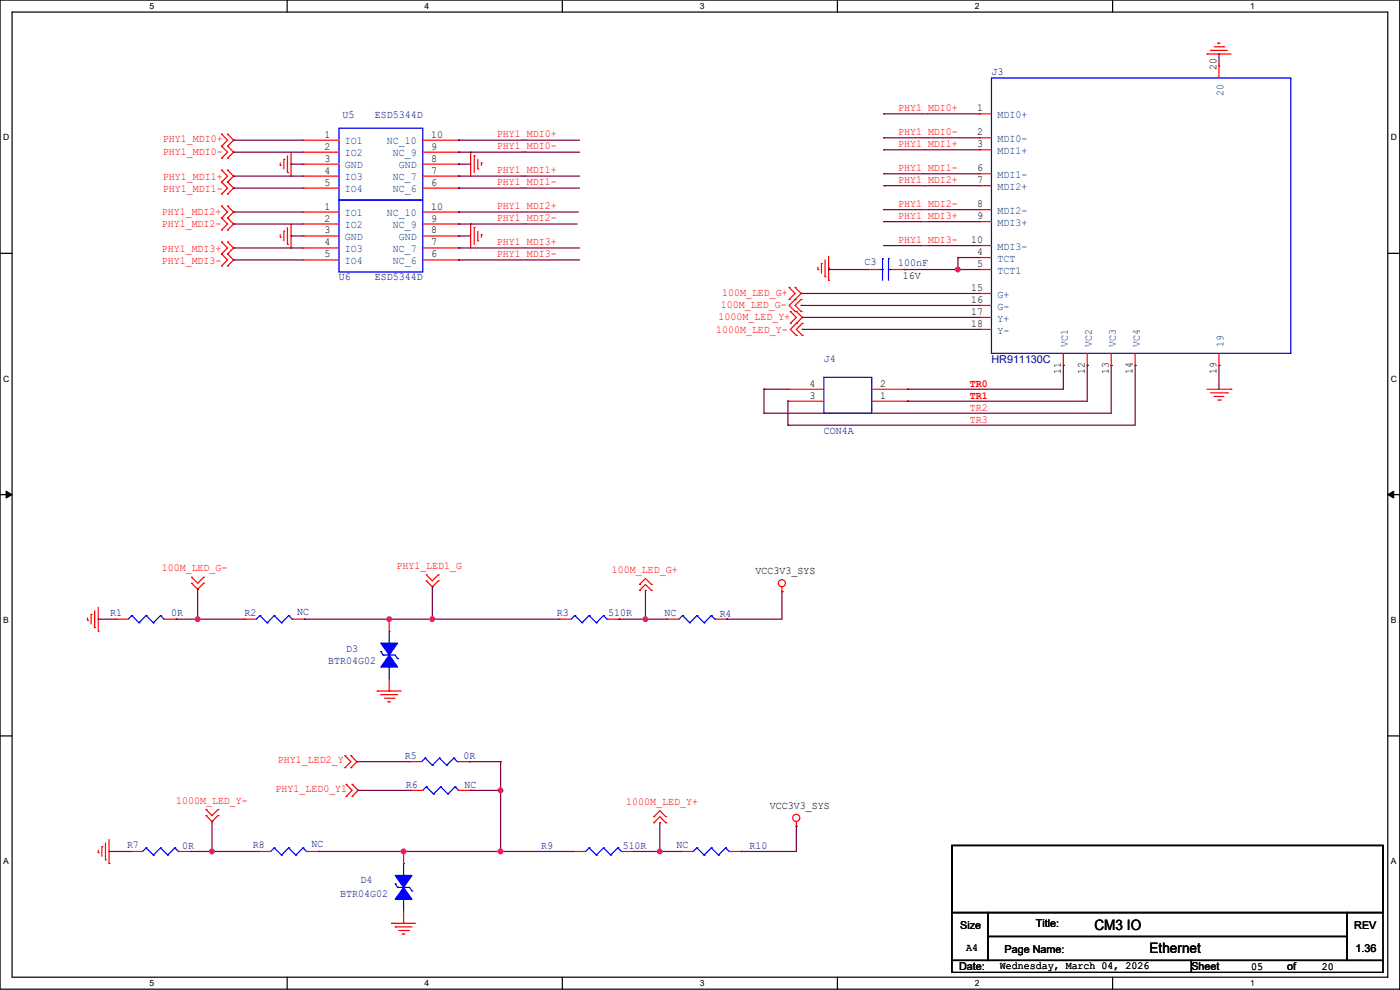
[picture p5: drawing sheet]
<svg xmlns="http://www.w3.org/2000/svg" width="594mm" height="420mm" viewBox="0 0 594 420" stroke-linecap="round" stroke-linejoin="round" font-family="sans-serif">
<defs><g id="words">
<g font-size="6.1">
<text x="464.4" y="394.6">CM3 IO</text>
<text x="487.7" y="404.3">Ethernet</text>
</g>
<g font-size="4.6">
<text x="516.1" y="29.5" transform="rotate(-90 516.1 29.5)">20</text>
<text x="414.6" y="47.2">1</text>
<text x="137.7" y="58.4">1</text>
<text x="182.9" y="58.4">10</text>
<text x="414.6" y="57.4">2</text>
<text x="137.7" y="63.5">2</text>
<text x="182.9" y="63.5">9</text>
<text x="414.6" y="62.5">3</text>
<text x="137.7" y="68.6">3</text>
<text x="182.9" y="68.6">8</text>
<text x="137.7" y="73.7">4</text>
<text x="182.9" y="73.7">7</text>
<text x="414.6" y="77.7">7</text>
<text x="414.6" y="72.6">6</text>
<text x="137.7" y="78.7">5</text>
<text x="182.9" y="78.7">6</text>
<text x="137.7" y="88.9">1</text>
<text x="182.9" y="88.9">10</text>
<text x="414.6" y="87.9">8</text>
<text x="137.7" y="94">2</text>
<text x="182.9" y="94">9</text>
<text x="414.6" y="93">9</text>
<text x="137.7" y="99.1">3</text>
<text x="182.9" y="99.1">8</text>
<text x="137.7" y="104.1">4</text>
<text x="182.9" y="104.1">7</text>
<text x="412" y="103.1">10</text>
<text x="137.7" y="109.2">5</text>
<text x="182.9" y="109.2">6</text>
<text x="414.6" y="108.2">4</text>
<text x="414.6" y="113.3">5</text>
<text x="383.1" y="118.5">16V</text>
<text x="412" y="123.4">15</text>
<text x="412" y="128.5">16</text>
<text x="412" y="133.6">17</text>
<text x="412" y="138.7">18</text>
<text x="450.1" y="158.5" transform="rotate(-90 450.1 158.5)">11</text>
<text x="460.2" y="158.5" transform="rotate(-90 460.2 158.5)">12</text>
<text x="470.4" y="158.5" transform="rotate(-90 470.4 158.5)">13</text>
<text x="480.6" y="158.5" transform="rotate(-90 480.6 158.5)">14</text>
<text x="516.1" y="158.5" transform="rotate(-90 516.1 158.5)">19</text>
<text x="343.4" y="164.1">4</text>
<text x="373.4" y="164.1">2</text>
<text x="343.4" y="169.2">3</text>
<text x="373.4" y="169.2">1</text>
<text x="320.6" y="243.5">VCC3V3_SYS</text>
<text x="326.7" y="343">VCC3V3_SYS</text>
<text x="407.5" y="394.3">Size</text>
<text x="439.5" y="393.3">Title:</text>
<text x="574.6" y="394.3">REV</text>
<text x="410" y="403.5">A4</text>
<text x="426.2" y="404.5">Page Name:</text>
<text x="575.1" y="403.9">1.36</text>
<text x="406.9" y="411.6">Date:</text>
<text x="424.2" y="411.1">Wednesday, March 04, 2026</text>
<text x="505.5" y="411.6">Sheet</text>
<text x="530.9" y="411.6">05</text>
<text x="546.1" y="411.6">of</text>
<text x="560.9" y="411.6">20</text>
</g>
<g font-size="4.6" fill="#000080">
<text x="420.7" y="31.6">J3</text>
<text x="145.3" y="49.9">U5</text>
<text x="159" y="49.9">ESD5344D</text>
<text x="366.8" y="112.4">C3</text>
<text x="381" y="112.9">100nF</text>
<text x="143.8" y="119">U6</text>
<text x="159" y="119">ESD5344D</text>
<text x="349.5" y="153.5">J4</text>
<text x="420.7" y="154">HR911130C</text>
<text x="349.5" y="184">CON4A</text>
<text x="46.8" y="261.2">R1</text>
<text x="72.7" y="261.2">0R</text>
<text x="103.7" y="261.2">R2</text>
<text x="126" y="260.7">NC</text>
<text x="236.3" y="261.2">R3</text>
<text x="258.1" y="261.2">510R</text>
<text x="282" y="261.2">NC</text>
<text x="305.4" y="261.7">R4</text>
<text x="139.2" y="281.6">BTR04G02</text>
<text x="146.9" y="276.5">D3</text>
<text x="171.7" y="322.2">R5</text>
<text x="196.6" y="322.2">0R</text>
<text x="172.3" y="334.4">R6</text>
<text x="197.1" y="334.4">NC</text>
<text x="53.9" y="359.8">R7</text>
<text x="107.2" y="359.8">R8</text>
<text x="132.1" y="359.3">NC</text>
<text x="287.1" y="359.8">NC</text>
<text x="77.3" y="360.3">0R</text>
<text x="229.7" y="360.3">R9</text>
<text x="264.2" y="360.3">510R</text>
<text x="318" y="360.3">R10</text>
<text x="153" y="374.5">D4</text>
<text x="144.3" y="380.6">BTR04G02</text>
</g>
<g font-size="4.6" fill="#004080">
<text x="519.1" y="40.7" transform="rotate(-90 519.1 40.7)">20</text>
<text x="423.2" y="50.1">MDI0+</text>
<text x="146.3" y="61.3">IO1</text>
<text x="164.1" y="61.3">NC_10</text>
<text x="423.2" y="60.3">MDI0-</text>
<text x="423.2" y="65.4">MDI1+</text>
<text x="146.3" y="66.4">IO2</text>
<text x="146.3" y="71.5">GND</text>
<text x="166.7" y="66.4">NC_9</text>
<text x="169.2" y="71.5">GND</text>
<text x="146.3" y="76.5">IO3</text>
<text x="166.7" y="76.5">NC_7</text>
<text x="423.2" y="75.5">MDI1-</text>
<text x="146.3" y="81.6">IO4</text>
<text x="166.7" y="81.6">NC_6</text>
<text x="423.2" y="80.6">MDI2+</text>
<text x="146.3" y="91.8">IO1</text>
<text x="164.1" y="91.8">NC_10</text>
<text x="423.2" y="95.8">MDI3+</text>
<text x="423.2" y="90.8">MDI2-</text>
<text x="146.3" y="96.9">IO2</text>
<text x="146.3" y="101.9">GND</text>
<text x="166.7" y="96.9">NC_9</text>
<text x="169.2" y="101.9">GND</text>
<text x="146.3" y="107">IO3</text>
<text x="166.7" y="107">NC_7</text>
<text x="423.2" y="106">MDI3-</text>
<text x="146.3" y="112.1">IO4</text>
<text x="166.7" y="112.1">NC_6</text>
<text x="423.2" y="111.1">TCT</text>
<text x="423.2" y="116.2">TCT1</text>
<text x="423.2" y="126.3">G+</text>
<text x="423.2" y="131.4">G-</text>
<text x="423.2" y="136.5">Y+</text>
<text x="423.2" y="141.6">Y-</text>
<text x="453.1" y="147.4" transform="rotate(-90 453.1 147.4)">VC1</text>
<text x="463.3" y="147.4" transform="rotate(-90 463.3 147.4)">VC2</text>
<text x="473.4" y="147.4" transform="rotate(-90 473.4 147.4)">VC3</text>
<text x="483.6" y="147.4" transform="rotate(-90 483.6 147.4)">VC4</text>
<text x="519.1" y="147.4" transform="rotate(-90 519.1 147.4)">19</text>
</g>
<g font-size="4.6" fill="#f00">
<text x="381" y="47.1">PHY1_MDI0+</text>
<text x="210.9" y="58.2">PHY1_MDI0+</text>
<text x="381" y="57.2">PHY1_MDI0-</text>
<text x="69.1" y="65.7">PHY1_MDI0-</text>
<text x="69.1" y="60.1">PHY1_MDI0+</text>
<text x="210.9" y="63.3">PHY1_MDI0-</text>
<text x="381" y="62.3">PHY1_MDI1+</text>
<text x="69.1" y="76.3">PHY1_MDI1+</text>
<text x="210.9" y="73.5">PHY1_MDI1+</text>
<text x="381" y="77.6">PHY1_MDI2+</text>
<text x="381" y="72.5">PHY1_MDI1-</text>
<text x="69.1" y="81.4">PHY1_MDI1-</text>
<text x="210.9" y="78.6">PHY1_MDI1-</text>
<text x="210.9" y="88.7">PHY1_MDI2+</text>
<text x="381" y="87.7">PHY1_MDI2-</text>
<text x="68.6" y="91.1">PHY1_MDI2+</text>
<text x="210.9" y="93.8">PHY1_MDI2-</text>
<text x="381" y="92.8">PHY1_MDI3+</text>
<text x="68.6" y="96.1">PHY1_MDI2-</text>
<text x="68.6" y="106.8">PHY1_MDI3+</text>
<text x="210.9" y="104">PHY1_MDI3+</text>
<text x="381" y="103">PHY1_MDI3-</text>
<text x="68.6" y="111.9">PHY1_MDI3-</text>
<text x="210.9" y="109">PHY1_MDI3-</text>
<text x="306.4" y="125.6">100M_LED_G+</text>
<text x="305.9" y="130.7">100M_LED_G-</text>
<text x="304.8" y="135.8">1000M_LED_Y+</text>
<text x="303.8" y="141.3">1000M_LED_Y-</text>
<text x="411.5" y="164.1">TR0</text>
<text x="411.5" y="169.2">TR1</text>
<text x="411.5" y="179.4">TR3</text>
<text x="411.5" y="174.3">TR2</text>
<text x="68.6" y="242.4">100M_LED_G-</text>
<text x="168.2" y="241.4">PHY1_LED1_G</text>
<text x="259.6" y="242.9">100M_LED_G+</text>
<text x="117.9" y="323.7">PHY1_LED2_Y</text>
<text x="116.9" y="335.9">PHY1_LED0_Y1</text>
<text x="74.7" y="341">1000M_LED_Y-</text>
<text x="265.7" y="341.5">1000M_LED_Y+</text>
</g>
<g font-size="3.6">
<text x="63.5" y="3.8">5</text>
<text x="180.2" y="3.8">4</text>
<text x="296.9" y="3.8">3</text>
<text x="413.7" y="3.8">2</text>
<text x="530.4" y="3.8">1</text>
<text x="1.3" y="59.5">D</text>
<text x="590.1" y="59.5">D</text>
<text x="1.3" y="161.9">C</text>
<text x="590.1" y="161.9">C</text>
<text x="1.3" y="264.3">B</text>
<text x="590.1" y="264.3">B</text>
<text x="1.3" y="366.6">A</text>
<text x="590.1" y="366.6">A</text>
<text x="63.5" y="418.3">5</text>
<text x="180.2" y="418.3">4</text>
<text x="296.9" y="418.3">3</text>
<text x="413.7" y="418.3">2</text>
<text x="530.4" y="418.3">1</text>
</g>
</g></defs>
<path d="M0 0h593.9v419.7h-593.9zM5.1 5.1h583.7v409.5h-583.7z" fill="none" stroke="#000" stroke-width=".51"/>
<g fill="#fff">
<path d="M63.5 .6h1.9v4h-1.9z"/>
<path d="M63.5 415.1h1.9v4h-1.9z"/>
</g>
<path d="M121.8 0v5.1M121.8 414.6v5.1" fill="none" stroke="#000" stroke-width=".51"/>
<g fill="#fff">
<path d="M180.2 .6h2v4h-2z"/>
<path d="M180.2 415.1h2v4h-2z"/>
</g>
<path d="M238.6 0v5.1M238.6 414.6v5.1" fill="none" stroke="#000" stroke-width=".51"/>
<g fill="#fff">
<path d="M296.9 .6h2v4h-2z"/>
<path d="M296.9 415.1h2v4h-2z"/>
</g>
<path d="M355.3 0v5.1M355.3 414.6v5.1" fill="none" stroke="#000" stroke-width=".51"/>
<g fill="#fff">
<path d="M413.6 .6h2v4h-2z"/>
<path d="M413.6 415.1h2v4h-2z"/>
</g>
<path d="M472.1 0v5.1M472.1 414.6v5.1" fill="none" stroke="#000" stroke-width=".51"/>
<g fill="#fff">
<path d="M530.4 .6h2v4h-2z"/>
<path d="M530.4 415.1h2v4h-2z"/>
<path d="M1.3 56.3h2.6v4.1h-2.6z"/>
<path d="M590.1 56.3h2.6v4.1h-2.6z"/>
<path d="M1.3 158.7h2.6v4h-2.6z"/>
<path d="M590.1 158.7h2.6v4h-2.6z"/>
</g>
<path d="M0 107.5h5.1M588.8 107.5h5.1" fill="none" stroke="#000" stroke-width=".51"/>
<g fill="#fff">
<path d="M1.3 261h2.4v4.1h-2.4z"/>
<path d="M590.1 261h2.4v4.1h-2.4z"/>
</g>
<path d="M0 209.8h5.1M588.8 209.8h5.1" fill="none" stroke="#000" stroke-width=".51"/>
<path d="M2.6 208.4l2.5 1.4-2.5 1.5zM588.8 209.8l2.6-1.4v2.9z" fill="#000" stroke="#000" stroke-width=".42"/>
<g fill="#fff">
<path d="M1.3 363.4h2.4v4.1h-2.4z"/>
<path d="M590.1 363.4h2.4v4.1h-2.4z"/>
</g>
<path d="M0 312.2h5.1M588.8 312.2h5.1" fill="none" stroke="#000" stroke-width=".51"/>
<path d="M351.6 108.8v10.1" fill="none" stroke="#f00" stroke-width=".51"/>
<circle cx="351.6" cy="118.9" r=".25" fill="#f00"/>
<path d="M350.1 110.3v7.1" fill="none" stroke="#f00" stroke-width=".51"/>
<circle cx="350.1" cy="117.4" r=".25" fill="#f00"/>
<path d="M348.5 111.8v4.1" fill="none" stroke="#f00" stroke-width=".51"/>
<circle cx="348.5" cy="111.8" r=".25" fill="#f00"/>
<path d="M347 113.3v1" fill="none" stroke="#f00" stroke-width=".51"/>
<circle cx="347" cy="114.3" r=".25" fill="#f00"/>
<path d="M512.1 22.9h10.2" fill="none" stroke="#f00" stroke-width=".51"/>
<circle cx="512.1" cy="22.9" r=".25" fill="#f00"/>
<path d="M513.6 21.4h7.1" fill="none" stroke="#f00" stroke-width=".51"/>
<circle cx="513.6" cy="21.4" r=".25" fill="#f00"/>
<path d="M515.2 19.9h4" fill="none" stroke="#f00" stroke-width=".51"/>
<circle cx="519.2" cy="19.9" r=".25" fill="#f00"/>
<path d="M516.7 18.3h1" fill="none" stroke="#f00" stroke-width=".51"/>
<circle cx="516.7" cy="18.3" r=".25" fill="#f00"/>
<path d="M512.1 165.1h10.2" fill="none" stroke="#f00" stroke-width=".51"/>
<circle cx="522.3" cy="165.1" r=".25" fill="#f00"/>
<path d="M513.6 166.7h7.1" fill="none" stroke="#f00" stroke-width=".51"/>
<circle cx="520.7" cy="166.7" r=".25" fill="#f00"/>
<path d="M515.2 168.2h4" fill="none" stroke="#f00" stroke-width=".51"/>
<circle cx="515.2" cy="168.2" r=".25" fill="#f00"/>
<path d="M516.7 169.7h1" fill="none" stroke="#f00" stroke-width=".51"/>
<circle cx="517.7" cy="169.7" r=".25" fill="#f00"/>
<path d="M160.1 293.2h10.1" fill="none" stroke="#f00" stroke-width=".51"/>
<circle cx="160.1" cy="293.2" r=".25" fill="#f00"/>
<path d="M161.6 294.7h7.1" fill="none" stroke="#f00" stroke-width=".51"/>
<circle cx="161.6" cy="294.7" r=".25" fill="#f00"/>
<path d="M163.1 296.2h4.1" fill="none" stroke="#f00" stroke-width=".51"/>
<circle cx="167.2" cy="296.2" r=".25" fill="#f00"/>
<path d="M164.6 297.7h1.1" fill="none" stroke="#f00" stroke-width=".51"/>
<circle cx="164.6" cy="297.7" r=".25" fill="#f00"/>
<path d="M166.2 391.7h10.1" fill="none" stroke="#f00" stroke-width=".51"/>
<circle cx="166.2" cy="391.7" r=".25" fill="#f00"/>
<path d="M167.7 393.2h7.1" fill="none" stroke="#f00" stroke-width=".51"/>
<circle cx="167.7" cy="393.2" r=".25" fill="#f00"/>
<path d="M169.2 394.8h4.1" fill="none" stroke="#f00" stroke-width=".51"/>
<circle cx="173.3" cy="394.8" r=".25" fill="#f00"/>
<path d="M170.7 396.3h1" fill="none" stroke="#f00" stroke-width=".51"/>
<circle cx="170.7" cy="396.3" r=".25" fill="#f00"/>
<path d="M46.3 356.2v10.1" fill="none" stroke="#f00" stroke-width=".51"/>
<circle cx="46.3" cy="366.3" r=".25" fill="#f00"/>
<path d="M44.7 357.7v7.1" fill="none" stroke="#f00" stroke-width=".51"/>
<circle cx="44.7" cy="364.8" r=".25" fill="#f00"/>
<path d="M43.2 359.2v4.1" fill="none" stroke="#f00" stroke-width=".51"/>
<circle cx="43.2" cy="359.2" r=".25" fill="#f00"/>
<path d="M41.7 360.7v1" fill="none" stroke="#f00" stroke-width=".51"/>
<circle cx="41.7" cy="361.7" r=".25" fill="#f00"/>
<path d="M41.7 257.6v10.2" fill="none" stroke="#f00" stroke-width=".51"/>
<circle cx="41.7" cy="267.8" r=".25" fill="#f00"/>
<path d="M40.2 259.1v7.1" fill="none" stroke="#f00" stroke-width=".51"/>
<circle cx="40.2" cy="266.2" r=".25" fill="#f00"/>
<path d="M38.7 260.6v4.1" fill="none" stroke="#f00" stroke-width=".51"/>
<circle cx="38.7" cy="260.6" r=".25" fill="#f00"/>
<path d="M37.1 262.2v1" fill="none" stroke="#f00" stroke-width=".51"/>
<circle cx="37.1" cy="263.2" r=".25" fill="#f00"/>
<path d="M331.8 249v2" fill="none" stroke="#f00" stroke-width=".51"/>
<circle cx="331.8" cy="251" r=".25" fill="#f00"/>
<g fill="none" stroke="#f00" stroke-width=".51">
<path d="M337.9 348.5v2.1"/>
<circle cx="331.7" cy="247.4" r="1.5"/>
</g>
<circle cx="337.9" cy="350.6" r=".25" fill="#f00"/>
<g fill="none" stroke="#f00" stroke-width=".51">
<path d="M199.7 64.6v10.1"/>
<circle cx="337.8" cy="347" r="1.5"/>
</g>
<circle cx="199.7" cy="64.6" r=".25" fill="#f00"/>
<path d="M201.2 66.1v7.1" fill="none" stroke="#f00" stroke-width=".51"/>
<circle cx="201.2" cy="66.1" r=".25" fill="#f00"/>
<path d="M202.7 67.6v4.1" fill="none" stroke="#f00" stroke-width=".51"/>
<circle cx="202.7" cy="71.7" r=".25" fill="#f00"/>
<path d="M204.3 69.1v1" fill="none" stroke="#f00" stroke-width=".51"/>
<circle cx="204.3" cy="69.1" r=".25" fill="#f00"/>
<path d="M199.7 95v10.2" fill="none" stroke="#f00" stroke-width=".51"/>
<circle cx="199.7" cy="95" r=".25" fill="#f00"/>
<path d="M201.2 96.6v7.1" fill="none" stroke="#f00" stroke-width=".51"/>
<circle cx="201.2" cy="96.6" r=".25" fill="#f00"/>
<path d="M202.7 98.1v4.1" fill="none" stroke="#f00" stroke-width=".51"/>
<circle cx="202.7" cy="102.2" r=".25" fill="#f00"/>
<path d="M204.3 99.6v1" fill="none" stroke="#f00" stroke-width=".51"/>
<circle cx="204.3" cy="99.6" r=".25" fill="#f00"/>
<path d="M123.5 64.6v10.1" fill="none" stroke="#f00" stroke-width=".51"/>
<circle cx="123.5" cy="74.7" r=".25" fill="#f00"/>
<path d="M122 66.1v7.1" fill="none" stroke="#f00" stroke-width=".51"/>
<circle cx="122" cy="73.2" r=".25" fill="#f00"/>
<path d="M120.4 67.6v4.1" fill="none" stroke="#f00" stroke-width=".51"/>
<circle cx="120.4" cy="67.6" r=".25" fill="#f00"/>
<path d="M118.9 69.1v1" fill="none" stroke="#f00" stroke-width=".51"/>
<circle cx="118.9" cy="70.1" r=".25" fill="#f00"/>
<path d="M123.5 95v10.2" fill="none" stroke="#f00" stroke-width=".51"/>
<circle cx="123.5" cy="105.2" r=".25" fill="#f00"/>
<path d="M122 96.6v7.1" fill="none" stroke="#f00" stroke-width=".51"/>
<circle cx="122" cy="103.7" r=".25" fill="#f00"/>
<path d="M120.4 98.1v4.1" fill="none" stroke="#f00" stroke-width=".51"/>
<circle cx="120.4" cy="98.1" r=".25" fill="#f00"/>
<path d="M118.9 99.6v1" fill="none" stroke="#f00" stroke-width=".51"/>
<circle cx="118.9" cy="100.6" r=".25" fill="#f00"/>
<path d="M337.4 122l2.5 2.5" fill="none" stroke="#f00" stroke-width=".51"/>
<circle cx="337.4" cy="122" r=".25" fill="#f00"/>
<path d="M339.9 124.5l-2.5 2.5" fill="none" stroke="#f00" stroke-width=".51"/>
<circle cx="337.4" cy="127" r=".25" fill="#f00"/>
<path d="M337.4 124.5l-2.6 2.5" fill="none" stroke="#f00" stroke-width=".51"/>
<circle cx="334.8" cy="127" r=".25" fill="#f00"/>
<path d="M334.8 122l2.6 2.5" fill="none" stroke="#f00" stroke-width=".51"/>
<circle cx="334.8" cy="122" r=".25" fill="#f00"/>
<path d="M96.6 107.7l2.5 2.6" fill="none" stroke="#f00" stroke-width=".51"/>
<circle cx="96.6" cy="107.7" r=".25" fill="#f00"/>
<path d="M99.1 110.3l-2.5 2.5" fill="none" stroke="#f00" stroke-width=".51"/>
<circle cx="96.6" cy="112.8" r=".25" fill="#f00"/>
<path d="M96.6 110.3l-2.6 2.5" fill="none" stroke="#f00" stroke-width=".51"/>
<circle cx="94" cy="112.8" r=".25" fill="#f00"/>
<path d="M94 107.7l2.6 2.6" fill="none" stroke="#f00" stroke-width=".51"/>
<circle cx="94" cy="107.7" r=".25" fill="#f00"/>
<path d="M96.6 102.7l2.5 2.5" fill="none" stroke="#f00" stroke-width=".51"/>
<circle cx="96.6" cy="102.7" r=".25" fill="#f00"/>
<path d="M99.1 105.2l-2.5 2.5" fill="none" stroke="#f00" stroke-width=".51"/>
<circle cx="96.6" cy="107.7" r=".25" fill="#f00"/>
<path d="M96.6 105.2l-2.6 2.5" fill="none" stroke="#f00" stroke-width=".51"/>
<circle cx="94" cy="107.7" r=".25" fill="#f00"/>
<path d="M94 102.7l2.6 2.5" fill="none" stroke="#f00" stroke-width=".51"/>
<circle cx="94" cy="102.7" r=".25" fill="#f00"/>
<path d="M96.6 92.5l2.5 2.5" fill="none" stroke="#f00" stroke-width=".51"/>
<circle cx="96.6" cy="92.5" r=".25" fill="#f00"/>
<path d="M99.1 95l-2.5 2.6" fill="none" stroke="#f00" stroke-width=".51"/>
<circle cx="96.6" cy="97.6" r=".25" fill="#f00"/>
<path d="M96.6 95l-2.6 2.6" fill="none" stroke="#f00" stroke-width=".51"/>
<circle cx="94" cy="97.6" r=".25" fill="#f00"/>
<path d="M94 92.5l2.6 2.5" fill="none" stroke="#f00" stroke-width=".51"/>
<circle cx="94" cy="92.5" r=".25" fill="#f00"/>
<path d="M96.6 87.4l2.5 2.6" fill="none" stroke="#f00" stroke-width=".51"/>
<circle cx="96.6" cy="87.4" r=".25" fill="#f00"/>
<path d="M99.1 90l-2.5 2.5" fill="none" stroke="#f00" stroke-width=".51"/>
<circle cx="96.6" cy="92.5" r=".25" fill="#f00"/>
<path d="M96.6 90l-2.6 2.5" fill="none" stroke="#f00" stroke-width=".51"/>
<circle cx="94" cy="92.5" r=".25" fill="#f00"/>
<path d="M94 87.4l2.6 2.6" fill="none" stroke="#f00" stroke-width=".51"/>
<circle cx="94" cy="87.4" r=".25" fill="#f00"/>
<path d="M96.6 77.3l2.5 2.5" fill="none" stroke="#f00" stroke-width=".51"/>
<circle cx="96.6" cy="77.3" r=".25" fill="#f00"/>
<path d="M99.1 79.8l-2.5 2.5" fill="none" stroke="#f00" stroke-width=".51"/>
<circle cx="96.6" cy="82.3" r=".25" fill="#f00"/>
<path d="M96.6 79.8l-2.6 2.5" fill="none" stroke="#f00" stroke-width=".51"/>
<circle cx="94" cy="82.3" r=".25" fill="#f00"/>
<path d="M94 77.3l2.6 2.5" fill="none" stroke="#f00" stroke-width=".51"/>
<circle cx="94" cy="77.3" r=".25" fill="#f00"/>
<path d="M96.6 72.2l2.5 2.5" fill="none" stroke="#f00" stroke-width=".51"/>
<circle cx="96.6" cy="72.2" r=".25" fill="#f00"/>
<path d="M99.1 74.7l-2.5 2.6" fill="none" stroke="#f00" stroke-width=".51"/>
<circle cx="96.6" cy="77.3" r=".25" fill="#f00"/>
<path d="M96.6 74.7l-2.6 2.6" fill="none" stroke="#f00" stroke-width=".51"/>
<circle cx="94" cy="77.3" r=".25" fill="#f00"/>
<path d="M94 72.2l2.6 2.5" fill="none" stroke="#f00" stroke-width=".51"/>
<circle cx="94" cy="72.2" r=".25" fill="#f00"/>
<path d="M96.6 62l2.5 2.6" fill="none" stroke="#f00" stroke-width=".51"/>
<circle cx="96.6" cy="62" r=".25" fill="#f00"/>
<path d="M99.1 64.6l-2.5 2.5" fill="none" stroke="#f00" stroke-width=".51"/>
<circle cx="96.6" cy="67.1" r=".25" fill="#f00"/>
<path d="M96.6 64.6l-2.6 2.5" fill="none" stroke="#f00" stroke-width=".51"/>
<circle cx="94" cy="67.1" r=".25" fill="#f00"/>
<path d="M94 62l2.6 2.6" fill="none" stroke="#f00" stroke-width=".51"/>
<circle cx="94" cy="62" r=".25" fill="#f00"/>
<path d="M96.6 56.9l2.5 2.6" fill="none" stroke="#f00" stroke-width=".51"/>
<circle cx="96.6" cy="56.9" r=".25" fill="#f00"/>
<path d="M99.1 59.5l-2.5 2.5" fill="none" stroke="#f00" stroke-width=".51"/>
<circle cx="96.6" cy="62" r=".25" fill="#f00"/>
<path d="M96.6 59.5l-2.6 2.5" fill="none" stroke="#f00" stroke-width=".51"/>
<circle cx="94" cy="62" r=".25" fill="#f00"/>
<path d="M94 56.9l2.6 2.6" fill="none" stroke="#f00" stroke-width=".51"/>
<circle cx="94" cy="56.9" r=".25" fill="#f00"/>
<path d="M148.9 320.6l2.5 2.5" fill="none" stroke="#f00" stroke-width=".51"/>
<circle cx="148.9" cy="320.6" r=".25" fill="#f00"/>
<path d="M151.4 323.1l-2.5 2.6" fill="none" stroke="#f00" stroke-width=".51"/>
<circle cx="148.9" cy="325.7" r=".25" fill="#f00"/>
<path d="M148.9 323.1l-2.6 2.6" fill="none" stroke="#f00" stroke-width=".51"/>
<circle cx="146.3" cy="325.7" r=".25" fill="#f00"/>
<path d="M146.3 320.6l2.6 2.5" fill="none" stroke="#f00" stroke-width=".51"/>
<circle cx="146.3" cy="320.6" r=".25" fill="#f00"/>
<path d="M149.4 332.8l2.5 2.5" fill="none" stroke="#f00" stroke-width=".51"/>
<circle cx="149.4" cy="332.8" r=".25" fill="#f00"/>
<path d="M151.9 335.3l-2.5 2.6" fill="none" stroke="#f00" stroke-width=".51"/>
<circle cx="149.4" cy="337.9" r=".25" fill="#f00"/>
<path d="M149.4 335.3l-2.5 2.6" fill="none" stroke="#f00" stroke-width=".51"/>
<circle cx="146.9" cy="337.9" r=".25" fill="#f00"/>
<path d="M146.9 332.8l2.5 2.5" fill="none" stroke="#f00" stroke-width=".51"/>
<circle cx="146.9" cy="332.8" r=".25" fill="#f00"/>
<path d="M92.5 346l-2.5 2.5" fill="none" stroke="#f00" stroke-width=".51"/>
<circle cx="92.5" cy="346" r=".25" fill="#f00"/>
<path d="M87.4 346l2.6 2.5" fill="none" stroke="#f00" stroke-width=".51"/>
<circle cx="87.4" cy="346" r=".25" fill="#f00"/>
<path d="M87.4 343.5l2.6 2.5" fill="none" stroke="#f00" stroke-width=".51"/>
<circle cx="87.4" cy="343.5" r=".25" fill="#f00"/>
<path d="M92.5 343.5l-2.5 2.5" fill="none" stroke="#f00" stroke-width=".51"/>
<circle cx="92.5" cy="343.5" r=".25" fill="#f00"/>
<path d="M86.4 247.4l-2.5 2.6" fill="none" stroke="#f00" stroke-width=".51"/>
<circle cx="86.4" cy="247.4" r=".25" fill="#f00"/>
<path d="M81.3 247.4l2.6 2.6" fill="none" stroke="#f00" stroke-width=".51"/>
<circle cx="81.3" cy="247.4" r=".25" fill="#f00"/>
<path d="M81.3 244.9l2.6 2.5" fill="none" stroke="#f00" stroke-width=".51"/>
<circle cx="81.3" cy="244.9" r=".25" fill="#f00"/>
<path d="M86.4 244.9l-2.5 2.5" fill="none" stroke="#f00" stroke-width=".51"/>
<circle cx="86.4" cy="244.9" r=".25" fill="#f00"/>
<path d="M186 246.4l-2.6 2.6" fill="none" stroke="#f00" stroke-width=".51"/>
<circle cx="186" cy="246.4" r=".25" fill="#f00"/>
<path d="M180.9 246.4l2.5 2.6" fill="none" stroke="#f00" stroke-width=".51"/>
<circle cx="180.9" cy="246.4" r=".25" fill="#f00"/>
<path d="M180.9 243.9l2.5 2.5" fill="none" stroke="#f00" stroke-width=".51"/>
<circle cx="180.9" cy="243.9" r=".25" fill="#f00"/>
<path d="M186 243.9l-2.6 2.5" fill="none" stroke="#f00" stroke-width=".51"/>
<circle cx="186" cy="243.9" r=".25" fill="#f00"/>
<path d="M337.9 132.1l2.5 2.6" fill="none" stroke="#f00" stroke-width=".51"/>
<circle cx="337.9" cy="132.1" r=".25" fill="#f00"/>
<path d="M340.4 134.7l-2.5 2.5" fill="none" stroke="#f00" stroke-width=".51"/>
<circle cx="337.9" cy="137.2" r=".25" fill="#f00"/>
<path d="M337.9 134.7l-2.6 2.5" fill="none" stroke="#f00" stroke-width=".51"/>
<circle cx="335.3" cy="137.2" r=".25" fill="#f00"/>
<path d="M335.3 132.1l2.6 2.6" fill="none" stroke="#f00" stroke-width=".51"/>
<circle cx="335.3" cy="132.1" r=".25" fill="#f00"/>
<path d="M273.9 245.4l2.5 2.5" fill="none" stroke="#f00" stroke-width=".51"/>
<circle cx="276.4" cy="247.9" r=".25" fill="#f00"/>
<path d="M273.9 245.4l-2.6 2.5" fill="none" stroke="#f00" stroke-width=".51"/>
<circle cx="271.3" cy="247.9" r=".25" fill="#f00"/>
<path d="M273.9 247.9l2.5 2.6" fill="none" stroke="#f00" stroke-width=".51"/>
<circle cx="276.4" cy="250.5" r=".25" fill="#f00"/>
<path d="M273.9 247.9l-2.6 2.6" fill="none" stroke="#f00" stroke-width=".51"/>
<circle cx="271.3" cy="250.5" r=".25" fill="#f00"/>
<path d="M337.4 127l-2.6 2.6" fill="none" stroke="#f00" stroke-width=".51"/>
<circle cx="337.4" cy="127" r=".25" fill="#f00"/>
<path d="M334.8 129.6l2.6 2.5" fill="none" stroke="#f00" stroke-width=".51"/>
<circle cx="337.4" cy="132.1" r=".25" fill="#f00"/>
<path d="M339.9 127l-2.5 2.6" fill="none" stroke="#f00" stroke-width=".51"/>
<circle cx="339.9" cy="127" r=".25" fill="#f00"/>
<path d="M337.4 129.6l2.5 2.5" fill="none" stroke="#f00" stroke-width=".51"/>
<circle cx="339.9" cy="132.1" r=".25" fill="#f00"/>
<path d="M337.9 137.2l-2.6 2.5" fill="none" stroke="#f00" stroke-width=".51"/>
<circle cx="337.9" cy="137.2" r=".25" fill="#f00"/>
<path d="M335.3 139.7l2.6 2.6" fill="none" stroke="#f00" stroke-width=".51"/>
<circle cx="337.9" cy="142.3" r=".25" fill="#f00"/>
<path d="M340.4 137.2l-2.5 2.5" fill="none" stroke="#f00" stroke-width=".51"/>
<circle cx="340.4" cy="137.2" r=".25" fill="#f00"/>
<path d="M337.9 139.7l2.5 2.6" fill="none" stroke="#f00" stroke-width=".51"/>
<circle cx="340.4" cy="142.3" r=".25" fill="#f00"/>
<path d="M280 344l2.5 2.5" fill="none" stroke="#f00" stroke-width=".51"/>
<circle cx="282.5" cy="346.5" r=".25" fill="#f00"/>
<path d="M280 344l-2.6 2.5" fill="none" stroke="#f00" stroke-width=".51"/>
<circle cx="277.4" cy="346.5" r=".25" fill="#f00"/>
<path d="M280 346.5l2.5 2.5" fill="none" stroke="#f00" stroke-width=".51"/>
<circle cx="282.5" cy="349" r=".25" fill="#f00"/>
<path d="M280 346.5l-2.6 2.5" fill="none" stroke="#f00" stroke-width=".51"/>
<circle cx="277.4" cy="349" r=".25" fill="#f00"/>
<path d="M403.9 358.7h182.9v28.4h-182.9zM403.9 387.1h15.2v20.4h-15.2zM419.1 387.1h152.4v10.2h-152.4zM419.1 397.3h152.4v10.2h-152.4zM571.5 387.1h15.3v20.4h-15.3zM403.9 407.5h101.6v5h-101.6zM505.5 407.5h81.3v5h-81.3z" fill="none" stroke="#000" stroke-width=".51"/>
<path d="M143.8 84.9h35.6v30.5h-35.6z" fill="none" stroke="#00f" stroke-width=".51"/>
<path d="M128.6 90h15.2" fill="none" stroke="#f00" stroke-width=".51"/>
<circle cx="128.6" cy="90" r=".25" fill="#f00"/>
<path d="M128.6 95h15.2" fill="none" stroke="#f00" stroke-width=".51"/>
<circle cx="128.6" cy="95" r=".25" fill="#f00"/>
<path d="M128.6 105.2h15.2" fill="none" stroke="#f00" stroke-width=".51"/>
<circle cx="128.6" cy="105.2" r=".25" fill="#f00"/>
<path d="M128.6 110.3h15.2" fill="none" stroke="#f00" stroke-width=".51"/>
<circle cx="128.6" cy="110.3" r=".25" fill="#f00"/>
<path d="M179.4 90h15.2" fill="none" stroke="#f00" stroke-width=".51"/>
<circle cx="194.6" cy="90" r=".25" fill="#f00"/>
<path d="M179.4 95h15.2" fill="none" stroke="#f00" stroke-width=".51"/>
<circle cx="194.6" cy="95" r=".25" fill="#f00"/>
<path d="M179.4 105.2h15.2" fill="none" stroke="#f00" stroke-width=".51"/>
<circle cx="194.6" cy="105.2" r=".25" fill="#f00"/>
<path d="M179.4 110.3h15.2" fill="none" stroke="#f00" stroke-width=".51"/>
<circle cx="194.6" cy="110.3" r=".25" fill="#f00"/>
<path d="M128.6 100.1h15.2" fill="none" stroke="#f00" stroke-width=".51"/>
<circle cx="128.6" cy="100.1" r=".25" fill="#f00"/>
<path d="M179.4 100.1h15.2" fill="none" stroke="#f00" stroke-width=".51"/>
<circle cx="194.6" cy="100.1" r=".25" fill="#f00"/>
<path d="M243.9 261.2l-1.5 1.5" fill="none" stroke="#00f" stroke-width=".51"/>
<circle cx="243.9" cy="261.2" r=".25" fill="#00f"/>
<path d="M243.9 261.2l3 3" fill="none" stroke="#00f" stroke-width=".51"/>
<circle cx="246.9" cy="264.2" r=".25" fill="#00f"/>
<path d="M250 261.2l-3.1 3" fill="none" stroke="#00f" stroke-width=".51"/>
<circle cx="250" cy="261.2" r=".25" fill="#00f"/>
<path d="M250 261.2l3 3" fill="none" stroke="#00f" stroke-width=".51"/>
<circle cx="253" cy="264.2" r=".25" fill="#00f"/>
<path d="M256.1 261.2l-3.1 3" fill="none" stroke="#00f" stroke-width=".51"/>
<circle cx="256.1" cy="261.2" r=".25" fill="#00f"/>
<path d="M256.1 261.2l1.5 1.5" fill="none" stroke="#00f" stroke-width=".51"/>
<circle cx="257.6" cy="262.7" r=".25" fill="#00f"/>
<path d="M237.3 262.7h5.1" fill="none" stroke="#f00" stroke-width=".51"/>
<circle cx="237.3" cy="262.7" r=".25" fill="#f00"/>
<path d="M257.6 262.7h5.1" fill="none" stroke="#f00" stroke-width=".51"/>
<circle cx="262.7" cy="262.7" r=".25" fill="#f00"/>
<path d="M289.6 261.2l-1.5 1.5" fill="none" stroke="#00f" stroke-width=".51"/>
<circle cx="289.6" cy="261.2" r=".25" fill="#00f"/>
<path d="M289.6 261.2l3.1 3" fill="none" stroke="#00f" stroke-width=".51"/>
<circle cx="292.7" cy="264.2" r=".25" fill="#00f"/>
<path d="M295.7 261.2l-3 3" fill="none" stroke="#00f" stroke-width=".51"/>
<circle cx="295.7" cy="261.2" r=".25" fill="#00f"/>
<path d="M295.7 261.2l3 3" fill="none" stroke="#00f" stroke-width=".51"/>
<circle cx="298.7" cy="264.2" r=".25" fill="#00f"/>
<path d="M301.8 261.2l-3.1 3" fill="none" stroke="#00f" stroke-width=".51"/>
<circle cx="301.8" cy="261.2" r=".25" fill="#00f"/>
<path d="M301.8 261.2l1.5 1.5" fill="none" stroke="#00f" stroke-width=".51"/>
<circle cx="303.3" cy="262.7" r=".25" fill="#00f"/>
<path d="M283 262.7h5.1" fill="none" stroke="#f00" stroke-width=".51"/>
<circle cx="283" cy="262.7" r=".25" fill="#f00"/>
<path d="M303.3 262.7h5.1" fill="none" stroke="#f00" stroke-width=".51"/>
<circle cx="308.4" cy="262.7" r=".25" fill="#f00"/>
<path d="M168.7 376.5h5.1" fill="none" stroke="#00f" stroke-width=".51"/>
<circle cx="168.7" cy="376.5" r=".25" fill="#00f"/>
<path d="M171.2 381.6v5" fill="none" stroke="#00f" stroke-width=".51"/>
<circle cx="171.2" cy="381.6" r=".25" fill="#00f"/>
<path d="M171.2 366.3v5.1" fill="none" stroke="#00f" stroke-width=".51"/>
<circle cx="171.2" cy="366.3" r=".25" fill="#00f"/>
<path d="M171.2 376.5l3.6 5.1h-7.1z" fill-rule="evenodd" fill="#00f" stroke="#00f" stroke-width=".51"/>
<path d="M173.8 376.5l1 1.5" fill="none" stroke="#00f" stroke-width=".51"/>
<circle cx="174.8" cy="378" r=".25" fill="#00f"/>
<path d="M167.7 374.9l1 1.6" fill="none" stroke="#00f" stroke-width=".51"/>
<circle cx="167.7" cy="374.9" r=".25" fill="#00f"/>
<path d="M167.7 371.4h7.1l-3.6 5.1z" fill-rule="evenodd" fill="#00f" stroke="#00f" stroke-width=".51"/>
<path d="M171.2 386.6v5.1" fill="none" stroke="#f00" stroke-width=".51"/>
<circle cx="171.2" cy="391.7" r=".25" fill="#f00"/>
<path d="M171.2 361.2v5.1" fill="none" stroke="#f00" stroke-width=".51"/>
<circle cx="171.2" cy="361.2" r=".25" fill="#f00"/>
<path d="M143.8 54.4h35.6v30.5h-35.6z" fill="none" stroke="#00f" stroke-width=".51"/>
<path d="M128.6 59.5h15.2" fill="none" stroke="#f00" stroke-width=".51"/>
<circle cx="128.6" cy="59.5" r=".25" fill="#f00"/>
<path d="M128.6 64.6h15.2" fill="none" stroke="#f00" stroke-width=".51"/>
<circle cx="128.6" cy="64.6" r=".25" fill="#f00"/>
<path d="M128.6 74.7h15.2" fill="none" stroke="#f00" stroke-width=".51"/>
<circle cx="128.6" cy="74.7" r=".25" fill="#f00"/>
<path d="M128.6 79.8h15.2" fill="none" stroke="#f00" stroke-width=".51"/>
<circle cx="128.6" cy="79.8" r=".25" fill="#f00"/>
<path d="M179.4 59.5h15.2" fill="none" stroke="#f00" stroke-width=".51"/>
<circle cx="194.6" cy="59.5" r=".25" fill="#f00"/>
<path d="M179.4 64.6h15.2" fill="none" stroke="#f00" stroke-width=".51"/>
<circle cx="194.6" cy="64.6" r=".25" fill="#f00"/>
<path d="M179.4 74.7h15.2" fill="none" stroke="#f00" stroke-width=".51"/>
<circle cx="194.6" cy="74.7" r=".25" fill="#f00"/>
<path d="M179.4 79.8h15.2" fill="none" stroke="#f00" stroke-width=".51"/>
<circle cx="194.6" cy="79.8" r=".25" fill="#f00"/>
<path d="M128.6 69.6h15.2" fill="none" stroke="#f00" stroke-width=".51"/>
<circle cx="128.6" cy="69.6" r=".25" fill="#f00"/>
<path d="M179.4 69.6h15.2" fill="none" stroke="#f00" stroke-width=".51"/>
<circle cx="194.6" cy="69.6" r=".25" fill="#f00"/>
<path d="M420.7 33.1h127v116.8h-127z" fill="none" stroke="#00f" stroke-width=".51"/>
<path d="M415.6 109.3h5.1" fill="none" stroke="#f00" stroke-width=".51"/>
<circle cx="415.6" cy="109.3" r=".25" fill="#f00"/>
<path d="M415.6 104.2h5.1" fill="none" stroke="#f00" stroke-width=".51"/>
<circle cx="415.6" cy="104.2" r=".25" fill="#f00"/>
<path d="M415.6 78.8h5.1" fill="none" stroke="#f00" stroke-width=".51"/>
<circle cx="415.6" cy="78.8" r=".25" fill="#f00"/>
<path d="M415.6 58.5h5.1" fill="none" stroke="#f00" stroke-width=".51"/>
<circle cx="415.6" cy="58.5" r=".25" fill="#f00"/>
<path d="M415.6 94h5.1" fill="none" stroke="#f00" stroke-width=".51"/>
<circle cx="415.6" cy="94" r=".25" fill="#f00"/>
<path d="M415.6 63.5h5.1" fill="none" stroke="#f00" stroke-width=".51"/>
<circle cx="415.6" cy="63.5" r=".25" fill="#f00"/>
<path d="M415.6 73.7h5.1" fill="none" stroke="#f00" stroke-width=".51"/>
<circle cx="415.6" cy="73.7" r=".25" fill="#f00"/>
<path d="M415.6 88.9h5.1" fill="none" stroke="#f00" stroke-width=".51"/>
<circle cx="415.6" cy="88.9" r=".25" fill="#f00"/>
<path d="M517.2 149.9v5.1" fill="none" stroke="#f00" stroke-width=".51"/>
<circle cx="517.2" cy="155" r=".25" fill="#f00"/>
<path d="M517.2 28v5.1" fill="none" stroke="#f00" stroke-width=".51"/>
<circle cx="517.2" cy="28" r=".25" fill="#f00"/>
<path d="M415.6 48.3h5.1" fill="none" stroke="#f00" stroke-width=".51"/>
<circle cx="415.6" cy="48.3" r=".25" fill="#f00"/>
<path d="M415.6 124.5h5.1" fill="none" stroke="#f00" stroke-width=".51"/>
<circle cx="415.6" cy="124.5" r=".25" fill="#f00"/>
<path d="M415.6 129.6h5.1" fill="none" stroke="#f00" stroke-width=".51"/>
<circle cx="415.6" cy="129.6" r=".25" fill="#f00"/>
<path d="M415.6 139.7h5.1" fill="none" stroke="#f00" stroke-width=".51"/>
<circle cx="415.6" cy="139.7" r=".25" fill="#f00"/>
<path d="M415.6 134.7h5.1" fill="none" stroke="#f00" stroke-width=".51"/>
<circle cx="415.6" cy="134.7" r=".25" fill="#f00"/>
<path d="M451.1 149.9v5.1" fill="none" stroke="#f00" stroke-width=".51"/>
<circle cx="451.1" cy="155" r=".25" fill="#f00"/>
<path d="M461.3 149.9v5.1" fill="none" stroke="#f00" stroke-width=".51"/>
<circle cx="461.3" cy="155" r=".25" fill="#f00"/>
<path d="M471.5 149.9v5.1" fill="none" stroke="#f00" stroke-width=".51"/>
<circle cx="471.5" cy="155" r=".25" fill="#f00"/>
<path d="M481.6 149.9v5.1" fill="none" stroke="#f00" stroke-width=".51"/>
<circle cx="481.6" cy="155" r=".25" fill="#f00"/>
<path d="M415.6 114.3h5.1" fill="none" stroke="#f00" stroke-width=".51"/>
<circle cx="415.6" cy="114.3" r=".25" fill="#f00"/>
<path d="M180.4 321.6l-1.5 1.5" fill="none" stroke="#00f" stroke-width=".51"/>
<circle cx="180.4" cy="321.6" r=".25" fill="#00f"/>
<path d="M180.4 321.6l3 3.1" fill="none" stroke="#00f" stroke-width=".51"/>
<circle cx="183.4" cy="324.7" r=".25" fill="#00f"/>
<path d="M186.5 321.6l-3.1 3.1" fill="none" stroke="#00f" stroke-width=".51"/>
<circle cx="186.5" cy="321.6" r=".25" fill="#00f"/>
<path d="M186.5 321.6l3 3.1" fill="none" stroke="#00f" stroke-width=".51"/>
<circle cx="189.5" cy="324.7" r=".25" fill="#00f"/>
<path d="M192.6 321.6l-3.1 3.1" fill="none" stroke="#00f" stroke-width=".51"/>
<circle cx="192.6" cy="321.6" r=".25" fill="#00f"/>
<path d="M192.6 321.6l1.5 1.5" fill="none" stroke="#00f" stroke-width=".51"/>
<circle cx="194.1" cy="323.1" r=".25" fill="#00f"/>
<path d="M173.8 323.1h5.1" fill="none" stroke="#f00" stroke-width=".51"/>
<circle cx="173.8" cy="323.1" r=".25" fill="#f00"/>
<path d="M194.1 323.1h5.1" fill="none" stroke="#f00" stroke-width=".51"/>
<circle cx="199.2" cy="323.1" r=".25" fill="#f00"/>
<path d="M349.5 160.1h20.4v15.2h-20.4z" fill="none" stroke="#00f" stroke-width=".51"/>
<path d="M369.9 170.2h15.2" fill="none" stroke="#f00" stroke-width=".51"/>
<circle cx="385.1" cy="170.2" r=".25" fill="#f00"/>
<path d="M334.3 170.2h15.2" fill="none" stroke="#f00" stroke-width=".51"/>
<circle cx="334.3" cy="170.2" r=".25" fill="#f00"/>
<path d="M369.9 165.1h15.2" fill="none" stroke="#f00" stroke-width=".51"/>
<circle cx="385.1" cy="165.1" r=".25" fill="#f00"/>
<path d="M334.3 165.1h15.2" fill="none" stroke="#f00" stroke-width=".51"/>
<circle cx="334.3" cy="165.1" r=".25" fill="#f00"/>
<path d="M373.4 114.3h1" fill="none" stroke="#00f" stroke-width=".51"/>
<circle cx="374.4" cy="114.3" r=".25" fill="#00f"/>
<path d="M377 109.8v9.1" fill="none" stroke="#00f" stroke-width=".51"/>
<circle cx="377" cy="109.8" r=".25" fill="#00f"/>
<path d="M374.4 109.8v9.1" fill="none" stroke="#00f" stroke-width=".51"/>
<circle cx="374.4" cy="109.8" r=".25" fill="#00f"/>
<path d="M377 114.3h1.5" fill="none" stroke="#00f" stroke-width=".51"/>
<circle cx="377" cy="114.3" r=".25" fill="#00f"/>
<path d="M368.3 114.3h5.1" fill="none" stroke="#f00" stroke-width=".51"/>
<circle cx="368.3" cy="114.3" r=".25" fill="#f00"/>
<path d="M378.5 114.3h5.1" fill="none" stroke="#f00" stroke-width=".51"/>
<circle cx="383.6" cy="114.3" r=".25" fill="#f00"/>
<path d="M250 359.7l-1.5 1.5" fill="none" stroke="#00f" stroke-width=".51"/>
<circle cx="250" cy="359.7" r=".25" fill="#00f"/>
<path d="M250 359.7l3 3.1" fill="none" stroke="#00f" stroke-width=".51"/>
<circle cx="253" cy="362.8" r=".25" fill="#00f"/>
<path d="M256.1 359.7l-3.1 3.1" fill="none" stroke="#00f" stroke-width=".51"/>
<circle cx="256.1" cy="359.7" r=".25" fill="#00f"/>
<path d="M256.1 359.7l3 3.1" fill="none" stroke="#00f" stroke-width=".51"/>
<circle cx="259.1" cy="362.8" r=".25" fill="#00f"/>
<path d="M262.2 359.7l-3.1 3.1" fill="none" stroke="#00f" stroke-width=".51"/>
<circle cx="262.2" cy="359.7" r=".25" fill="#00f"/>
<path d="M262.2 359.7l1.5 1.5" fill="none" stroke="#00f" stroke-width=".51"/>
<circle cx="263.7" cy="361.2" r=".25" fill="#00f"/>
<path d="M243.4 361.2h5.1" fill="none" stroke="#f00" stroke-width=".51"/>
<circle cx="243.4" cy="361.2" r=".25" fill="#f00"/>
<path d="M263.7 361.2h5.1" fill="none" stroke="#f00" stroke-width=".51"/>
<circle cx="268.8" cy="361.2" r=".25" fill="#f00"/>
<path d="M62 359.7l-1.5 1.5" fill="none" stroke="#00f" stroke-width=".51"/>
<circle cx="62" cy="359.7" r=".25" fill="#00f"/>
<path d="M62 359.7l3.1 3.1" fill="none" stroke="#00f" stroke-width=".51"/>
<circle cx="65.1" cy="362.8" r=".25" fill="#00f"/>
<path d="M68.1 359.7l-3 3.1" fill="none" stroke="#00f" stroke-width=".51"/>
<circle cx="68.1" cy="359.7" r=".25" fill="#00f"/>
<path d="M68.1 359.7l3.1 3.1" fill="none" stroke="#00f" stroke-width=".51"/>
<circle cx="71.2" cy="362.8" r=".25" fill="#00f"/>
<path d="M74.2 359.7l-3 3.1" fill="none" stroke="#00f" stroke-width=".51"/>
<circle cx="74.2" cy="359.7" r=".25" fill="#00f"/>
<path d="M74.2 359.7l1.5 1.5" fill="none" stroke="#00f" stroke-width=".51"/>
<circle cx="75.7" cy="361.2" r=".25" fill="#00f"/>
<path d="M55.4 361.2h5.1" fill="none" stroke="#f00" stroke-width=".51"/>
<circle cx="55.4" cy="361.2" r=".25" fill="#f00"/>
<path d="M75.7 361.2h5.1" fill="none" stroke="#f00" stroke-width=".51"/>
<circle cx="80.8" cy="361.2" r=".25" fill="#f00"/>
<path d="M180.9 333.8l-1.5 1.5" fill="none" stroke="#00f" stroke-width=".51"/>
<circle cx="180.9" cy="333.8" r=".25" fill="#00f"/>
<path d="M180.9 333.8l3 3" fill="none" stroke="#00f" stroke-width=".51"/>
<circle cx="183.9" cy="336.8" r=".25" fill="#00f"/>
<path d="M187 333.8l-3.1 3" fill="none" stroke="#00f" stroke-width=".51"/>
<circle cx="187" cy="333.8" r=".25" fill="#00f"/>
<path d="M187 333.8l3 3" fill="none" stroke="#00f" stroke-width=".51"/>
<circle cx="190" cy="336.8" r=".25" fill="#00f"/>
<path d="M193.1 333.8l-3.1 3" fill="none" stroke="#00f" stroke-width=".51"/>
<circle cx="193.1" cy="333.8" r=".25" fill="#00f"/>
<path d="M193.1 333.8l1.5 1.5" fill="none" stroke="#00f" stroke-width=".51"/>
<circle cx="194.6" cy="335.3" r=".25" fill="#00f"/>
<path d="M174.3 335.3h5.1" fill="none" stroke="#f00" stroke-width=".51"/>
<circle cx="174.3" cy="335.3" r=".25" fill="#f00"/>
<path d="M194.6 335.3h5.1" fill="none" stroke="#f00" stroke-width=".51"/>
<circle cx="199.7" cy="335.3" r=".25" fill="#f00"/>
<path d="M110.3 261.2l-1.5 1.5" fill="none" stroke="#00f" stroke-width=".51"/>
<circle cx="110.3" cy="261.2" r=".25" fill="#00f"/>
<path d="M110.3 261.2l3 3" fill="none" stroke="#00f" stroke-width=".51"/>
<circle cx="113.3" cy="264.2" r=".25" fill="#00f"/>
<path d="M116.4 261.2l-3.1 3" fill="none" stroke="#00f" stroke-width=".51"/>
<circle cx="116.4" cy="261.2" r=".25" fill="#00f"/>
<path d="M116.4 261.2l3 3" fill="none" stroke="#00f" stroke-width=".51"/>
<circle cx="119.4" cy="264.2" r=".25" fill="#00f"/>
<path d="M122.5 261.2l-3.1 3" fill="none" stroke="#00f" stroke-width=".51"/>
<circle cx="122.5" cy="261.2" r=".25" fill="#00f"/>
<path d="M122.5 261.2l1.5 1.5" fill="none" stroke="#00f" stroke-width=".51"/>
<circle cx="124" cy="262.7" r=".25" fill="#00f"/>
<path d="M103.7 262.7h5.1" fill="none" stroke="#f00" stroke-width=".51"/>
<circle cx="103.7" cy="262.7" r=".25" fill="#f00"/>
<path d="M124 262.7h5.1" fill="none" stroke="#f00" stroke-width=".51"/>
<circle cx="129.1" cy="262.7" r=".25" fill="#f00"/>
<path d="M55.9 261.2l-1.5 1.5" fill="none" stroke="#00f" stroke-width=".51"/>
<circle cx="55.9" cy="261.2" r=".25" fill="#00f"/>
<path d="M55.9 261.2l3.1 3" fill="none" stroke="#00f" stroke-width=".51"/>
<circle cx="59" cy="264.2" r=".25" fill="#00f"/>
<path d="M62 261.2l-3 3" fill="none" stroke="#00f" stroke-width=".51"/>
<circle cx="62" cy="261.2" r=".25" fill="#00f"/>
<path d="M62 261.2l3.1 3" fill="none" stroke="#00f" stroke-width=".51"/>
<circle cx="65.1" cy="264.2" r=".25" fill="#00f"/>
<path d="M68.1 261.2l-3 3" fill="none" stroke="#00f" stroke-width=".51"/>
<circle cx="68.1" cy="261.2" r=".25" fill="#00f"/>
<path d="M68.1 261.2l1.5 1.5" fill="none" stroke="#00f" stroke-width=".51"/>
<circle cx="69.6" cy="262.7" r=".25" fill="#00f"/>
<path d="M49.3 262.7h5.1" fill="none" stroke="#f00" stroke-width=".51"/>
<circle cx="49.3" cy="262.7" r=".25" fill="#f00"/>
<path d="M69.6 262.7h5.1" fill="none" stroke="#f00" stroke-width=".51"/>
<circle cx="74.7" cy="262.7" r=".25" fill="#f00"/>
<path d="M295.7 359.7l-1.5 1.5" fill="none" stroke="#00f" stroke-width=".51"/>
<circle cx="295.7" cy="359.7" r=".25" fill="#00f"/>
<path d="M295.7 359.7l3 3.1" fill="none" stroke="#00f" stroke-width=".51"/>
<circle cx="298.7" cy="362.8" r=".25" fill="#00f"/>
<path d="M301.8 359.7l-3.1 3.1" fill="none" stroke="#00f" stroke-width=".51"/>
<circle cx="301.8" cy="359.7" r=".25" fill="#00f"/>
<path d="M301.8 359.7l3 3.1" fill="none" stroke="#00f" stroke-width=".51"/>
<circle cx="304.8" cy="362.8" r=".25" fill="#00f"/>
<path d="M307.9 359.7l-3.1 3.1" fill="none" stroke="#00f" stroke-width=".51"/>
<circle cx="307.9" cy="359.7" r=".25" fill="#00f"/>
<path d="M307.9 359.7l1.5 1.5" fill="none" stroke="#00f" stroke-width=".51"/>
<circle cx="309.4" cy="361.2" r=".25" fill="#00f"/>
<path d="M289.1 361.2h5.1" fill="none" stroke="#f00" stroke-width=".51"/>
<circle cx="289.1" cy="361.2" r=".25" fill="#f00"/>
<path d="M309.4 361.2h5.1" fill="none" stroke="#f00" stroke-width=".51"/>
<circle cx="314.5" cy="361.2" r=".25" fill="#f00"/>
<path d="M116.4 359.7l-1.5 1.5" fill="none" stroke="#00f" stroke-width=".51"/>
<circle cx="116.4" cy="359.7" r=".25" fill="#00f"/>
<path d="M116.4 359.7l3 3.1" fill="none" stroke="#00f" stroke-width=".51"/>
<circle cx="119.4" cy="362.8" r=".25" fill="#00f"/>
<path d="M122.5 359.7l-3.1 3.1" fill="none" stroke="#00f" stroke-width=".51"/>
<circle cx="122.5" cy="359.7" r=".25" fill="#00f"/>
<path d="M122.5 359.7l3 3.1" fill="none" stroke="#00f" stroke-width=".51"/>
<circle cx="125.5" cy="362.8" r=".25" fill="#00f"/>
<path d="M128.6 359.7l-3.1 3.1" fill="none" stroke="#00f" stroke-width=".51"/>
<circle cx="128.6" cy="359.7" r=".25" fill="#00f"/>
<path d="M128.6 359.7l1.5 1.5" fill="none" stroke="#00f" stroke-width=".51"/>
<circle cx="130.1" cy="361.2" r=".25" fill="#00f"/>
<path d="M109.8 361.2h5.1" fill="none" stroke="#f00" stroke-width=".51"/>
<circle cx="109.8" cy="361.2" r=".25" fill="#f00"/>
<path d="M130.1 361.2h5.1" fill="none" stroke="#f00" stroke-width=".51"/>
<circle cx="135.2" cy="361.2" r=".25" fill="#f00"/>
<path d="M162.6 277.9h5.1" fill="none" stroke="#00f" stroke-width=".51"/>
<circle cx="162.6" cy="277.9" r=".25" fill="#00f"/>
<path d="M165.1 283v5.1" fill="none" stroke="#00f" stroke-width=".51"/>
<circle cx="165.1" cy="283" r=".25" fill="#00f"/>
<path d="M165.1 267.8v5" fill="none" stroke="#00f" stroke-width=".51"/>
<circle cx="165.1" cy="267.8" r=".25" fill="#00f"/>
<path d="M165.1 277.9l3.6 5.1h-7.1z" fill-rule="evenodd" fill="#00f" stroke="#00f" stroke-width=".51"/>
<path d="M167.7 277.9l1 1.5" fill="none" stroke="#00f" stroke-width=".51"/>
<circle cx="168.7" cy="279.4" r=".25" fill="#00f"/>
<path d="M161.6 276.4l1 1.5" fill="none" stroke="#00f" stroke-width=".51"/>
<circle cx="161.6" cy="276.4" r=".25" fill="#00f"/>
<path d="M161.6 272.8h7.1l-3.6 5.1z" fill-rule="evenodd" fill="#00f" stroke="#00f" stroke-width=".51"/>
<path d="M165.1 288.1v5.1" fill="none" stroke="#f00" stroke-width=".51"/>
<circle cx="165.1" cy="293.2" r=".25" fill="#f00"/>
<path d="M165.1 262.7v5.1" fill="none" stroke="#f00" stroke-width=".51"/>
<circle cx="165.1" cy="262.7" r=".25" fill="#f00"/>
<path d="M339.9 129.6h75.7" fill="none" stroke="#800040" stroke-width=".51"/>
<circle cx="339.9" cy="129.6" r=".25" fill="#800040"/>
<path d="M340.4 134.7h75.2" fill="none" stroke="#800040" stroke-width=".51"/>
<circle cx="340.4" cy="134.7" r=".25" fill="#800040"/>
<path d="M374.9 88.9h40.7" fill="none" stroke="#800040" stroke-width=".51"/>
<circle cx="374.9" cy="88.9" r=".25" fill="#800040"/>
<path d="M374.9 78.8h40.7" fill="none" stroke="#800040" stroke-width=".51"/>
<circle cx="374.9" cy="78.8" r=".25" fill="#800040"/>
<path d="M374.9 104.2h40.7" fill="none" stroke="#800040" stroke-width=".51"/>
<circle cx="374.9" cy="104.2" r=".25" fill="#800040"/>
<path d="M374.9 94h40.7" fill="none" stroke="#800040" stroke-width=".51"/>
<circle cx="374.9" cy="94" r=".25" fill="#800040"/>
<path d="M383.6 114.3h22.8" fill="none" stroke="#800040" stroke-width=".51"/>
<circle cx="383.6" cy="114.3" r=".25" fill="#800040"/>
<path d="M351.6 114.3h16.7" fill="none" stroke="#800040" stroke-width=".51"/>
<circle cx="351.6" cy="114.3" r=".25" fill="#800040"/>
<path d="M374.9 58.5h40.7" fill="none" stroke="#800040" stroke-width=".51"/>
<circle cx="374.9" cy="58.5" r=".25" fill="#800040"/>
<path d="M374.9 48.3h40.7" fill="none" stroke="#800040" stroke-width=".51"/>
<circle cx="374.9" cy="48.3" r=".25" fill="#800040"/>
<path d="M374.9 63.5h40.7" fill="none" stroke="#800040" stroke-width=".51"/>
<circle cx="374.9" cy="63.5" r=".25" fill="#800040"/>
<path d="M374.9 73.7h40.7" fill="none" stroke="#800040" stroke-width=".51"/>
<circle cx="374.9" cy="73.7" r=".25" fill="#800040"/>
<path d="M517.2 155v10.1" fill="none" stroke="#800040" stroke-width=".51"/>
<circle cx="517.2" cy="155" r=".25" fill="#800040"/>
<path d="M517.2 22.9v5.1" fill="none" stroke="#800040" stroke-width=".51"/>
<circle cx="517.2" cy="22.9" r=".25" fill="#800040"/>
<path d="M339.9 124.5h75.7" fill="none" stroke="#800040" stroke-width=".51"/>
<circle cx="339.9" cy="124.5" r=".25" fill="#800040"/>
<path d="M340.4 139.7h75.2" fill="none" stroke="#800040" stroke-width=".51"/>
<circle cx="340.4" cy="139.7" r=".25" fill="#800040"/>
<path d="M165.1 262.7h18.3" fill="none" stroke="#800040" stroke-width=".51"/>
<circle cx="165.1" cy="262.7" r=".25" fill="#800040"/>
<path d="M183.4 262.7h53.9" fill="none" stroke="#800040" stroke-width=".51"/>
<circle cx="183.4" cy="262.7" r=".25" fill="#800040"/>
<circle cx="183.4" cy="262.7" r=".99" fill="#f0f" stroke="#f0f" stroke-width=".51"/>
<path d="M151.4 323.1h22.4" fill="none" stroke="#800040" stroke-width=".51"/>
<circle cx="151.4" cy="323.1" r=".25" fill="#800040"/>
<path d="M151.9 335.3h22.4" fill="none" stroke="#800040" stroke-width=".51"/>
<circle cx="151.9" cy="335.3" r=".25" fill="#800040"/>
<path d="M171.2 361.2h41.2" fill="none" stroke="#800040" stroke-width=".51"/>
<circle cx="171.2" cy="361.2" r=".25" fill="#800040"/>
<path d="M80.8 361.2h9.2" fill="none" stroke="#800040" stroke-width=".51"/>
<circle cx="80.8" cy="361.2" r=".25" fill="#800040"/>
<path d="M135.2 361.2h36" fill="none" stroke="#800040" stroke-width=".51"/>
<circle cx="135.2" cy="361.2" r=".25" fill="#800040"/>
<circle cx="171.2" cy="361.2" r=".99" fill="#f0f" stroke="#f0f" stroke-width=".51"/>
<path d="M268.8 361.2h11.2" fill="none" stroke="#800040" stroke-width=".51"/>
<circle cx="268.8" cy="361.2" r=".25" fill="#800040"/>
<circle cx="279.9" cy="361.2" r=".99" fill="#f0f" stroke="#f0f" stroke-width=".51"/>
<path d="M337.9 350.6v10.6" fill="none" stroke="#800040" stroke-width=".51"/>
<circle cx="337.9" cy="350.6" r=".25" fill="#800040"/>
<path d="M314.5 361.2h23.4" fill="none" stroke="#800040" stroke-width=".51"/>
<circle cx="314.5" cy="361.2" r=".25" fill="#800040"/>
<path d="M46.3 361.2h9.1" fill="none" stroke="#800040" stroke-width=".51"/>
<circle cx="46.3" cy="361.2" r=".25" fill="#800040"/>
<path d="M90 348.5v12.7" fill="none" stroke="#800040" stroke-width=".51"/>
<circle cx="90" cy="348.5" r=".25" fill="#800040"/>
<circle cx="89.9" cy="361.2" r=".99" fill="#f0f" stroke="#f0f" stroke-width=".51"/>
<path d="M90 361.2h19.8" fill="none" stroke="#800040" stroke-width=".51"/>
<circle cx="90" cy="361.2" r=".25" fill="#800040"/>
<path d="M280 349v12.2" fill="none" stroke="#800040" stroke-width=".51"/>
<circle cx="280" cy="349" r=".25" fill="#800040"/>
<path d="M280 361.2h9.1" fill="none" stroke="#800040" stroke-width=".51"/>
<circle cx="280" cy="361.2" r=".25" fill="#800040"/>
<path d="M199.2 323.1h13.2" fill="none" stroke="#800040" stroke-width=".51"/>
<circle cx="199.2" cy="323.1" r=".25" fill="#800040"/>
<path d="M212.4 323.1v12.2" fill="none" stroke="#800040" stroke-width=".51"/>
<circle cx="212.4" cy="323.1" r=".25" fill="#800040"/>
<circle cx="212.4" cy="335.3" r=".99" fill="#f0f" stroke="#f0f" stroke-width=".51"/>
<path d="M212.4 361.2h31" fill="none" stroke="#800040" stroke-width=".51"/>
<circle cx="212.4" cy="361.2" r=".25" fill="#800040"/>
<circle cx="212.4" cy="361.2" r=".99" fill="#f0f" stroke="#f0f" stroke-width=".51"/>
<path d="M199.7 335.3h12.7" fill="none" stroke="#800040" stroke-width=".51"/>
<circle cx="199.7" cy="335.3" r=".25" fill="#800040"/>
<path d="M212.4 335.3v25.9" fill="none" stroke="#800040" stroke-width=".51"/>
<circle cx="212.4" cy="335.3" r=".25" fill="#800040"/>
<path d="M74.7 262.7h9.2" fill="none" stroke="#800040" stroke-width=".51"/>
<circle cx="74.7" cy="262.7" r=".25" fill="#800040"/>
<circle cx="83.8" cy="262.7" r=".99" fill="#f0f" stroke="#f0f" stroke-width=".51"/>
<path d="M129.1 262.7h36" fill="none" stroke="#800040" stroke-width=".51"/>
<circle cx="129.1" cy="262.7" r=".25" fill="#800040"/>
<circle cx="165.1" cy="262.7" r=".99" fill="#f0f" stroke="#f0f" stroke-width=".51"/>
<path d="M262.7 262.7h11.2" fill="none" stroke="#800040" stroke-width=".51"/>
<circle cx="262.7" cy="262.7" r=".25" fill="#800040"/>
<path d="M331.8 251v11.7" fill="none" stroke="#800040" stroke-width=".51"/>
<circle cx="331.8" cy="251" r=".25" fill="#800040"/>
<path d="M308.4 262.7h23.4" fill="none" stroke="#800040" stroke-width=".51"/>
<circle cx="308.4" cy="262.7" r=".25" fill="#800040"/>
<path d="M41.7 262.7h7.6" fill="none" stroke="#800040" stroke-width=".51"/>
<circle cx="41.7" cy="262.7" r=".25" fill="#800040"/>
<path d="M83.9 250v12.7" fill="none" stroke="#800040" stroke-width=".51"/>
<circle cx="83.9" cy="250" r=".25" fill="#800040"/>
<path d="M83.9 262.7h19.8" fill="none" stroke="#800040" stroke-width=".51"/>
<circle cx="83.9" cy="262.7" r=".25" fill="#800040"/>
<path d="M183.4 249v13.7" fill="none" stroke="#800040" stroke-width=".51"/>
<circle cx="183.4" cy="249" r=".25" fill="#800040"/>
<path d="M273.9 250.5v12.2" fill="none" stroke="#800040" stroke-width=".51"/>
<circle cx="273.9" cy="250.5" r=".25" fill="#800040"/>
<path d="M273.9 262.7h9.1" fill="none" stroke="#800040" stroke-width=".51"/>
<circle cx="273.9" cy="262.7" r=".25" fill="#800040"/>
<circle cx="273.8" cy="262.7" r=".99" fill="#f0f" stroke="#f0f" stroke-width=".51"/>
<path d="M385.1 170.2h76.2" fill="none" stroke="#800040" stroke-width=".51"/>
<circle cx="385.1" cy="170.2" r=".25" fill="#800040"/>
<path d="M461.3 155v15.2" fill="none" stroke="#800040" stroke-width=".51"/>
<circle cx="461.3" cy="155" r=".25" fill="#800040"/>
<path d="M385.1 165.1h66" fill="none" stroke="#800040" stroke-width=".51"/>
<circle cx="385.1" cy="165.1" r=".25" fill="#800040"/>
<path d="M451.1 155v10.1" fill="none" stroke="#800040" stroke-width=".51"/>
<circle cx="451.1" cy="155" r=".25" fill="#800040"/>
<path d="M334.3 170.2v10.2" fill="none" stroke="#800040" stroke-width=".51"/>
<circle cx="334.3" cy="170.2" r=".25" fill="#800040"/>
<path d="M334.3 180.4h147.3" fill="none" stroke="#800040" stroke-width=".51"/>
<circle cx="334.3" cy="180.4" r=".25" fill="#800040"/>
<path d="M481.6 155v25.4" fill="none" stroke="#800040" stroke-width=".51"/>
<circle cx="481.6" cy="155" r=".25" fill="#800040"/>
<path d="M471.5 155v20.3" fill="none" stroke="#800040" stroke-width=".51"/>
<circle cx="471.5" cy="155" r=".25" fill="#800040"/>
<path d="M324.1 175.3h147.4" fill="none" stroke="#800040" stroke-width=".51"/>
<circle cx="324.1" cy="175.3" r=".25" fill="#800040"/>
<path d="M324.1 165.1v10.2" fill="none" stroke="#800040" stroke-width=".51"/>
<circle cx="324.1" cy="165.1" r=".25" fill="#800040"/>
<path d="M324.1 165.1h10.2" fill="none" stroke="#800040" stroke-width=".51"/>
<circle cx="324.1" cy="165.1" r=".25" fill="#800040"/>
<path d="M194.6 59.5h51.3" fill="none" stroke="#800040" stroke-width=".51"/>
<circle cx="194.6" cy="59.5" r=".25" fill="#800040"/>
<path d="M194.6 74.7h51.3" fill="none" stroke="#800040" stroke-width=".51"/>
<circle cx="194.6" cy="74.7" r=".25" fill="#800040"/>
<path d="M194.6 105.2h51.3" fill="none" stroke="#800040" stroke-width=".51"/>
<circle cx="194.6" cy="105.2" r=".25" fill="#800040"/>
<path d="M194.6 90h50.8" fill="none" stroke="#800040" stroke-width=".51"/>
<circle cx="194.6" cy="90" r=".25" fill="#800040"/>
<path d="M194.6 64.6h51.3" fill="none" stroke="#800040" stroke-width=".51"/>
<circle cx="194.6" cy="64.6" r=".25" fill="#800040"/>
<path d="M194.6 79.8h51.3" fill="none" stroke="#800040" stroke-width=".51"/>
<circle cx="194.6" cy="79.8" r=".25" fill="#800040"/>
<path d="M194.6 95h50.3" fill="none" stroke="#800040" stroke-width=".51"/>
<circle cx="194.6" cy="95" r=".25" fill="#800040"/>
<path d="M194.6 110.3h51.3" fill="none" stroke="#800040" stroke-width=".51"/>
<circle cx="194.6" cy="110.3" r=".25" fill="#800040"/>
<path d="M194.6 100.1h5.1" fill="none" stroke="#800040" stroke-width=".51"/>
<circle cx="194.6" cy="100.1" r=".25" fill="#800040"/>
<path d="M123.5 69.6h5.1" fill="none" stroke="#800040" stroke-width=".51"/>
<circle cx="123.5" cy="69.6" r=".25" fill="#800040"/>
<path d="M123.5 100.1h5.1" fill="none" stroke="#800040" stroke-width=".51"/>
<circle cx="123.5" cy="100.1" r=".25" fill="#800040"/>
<path d="M194.6 69.6h5.1" fill="none" stroke="#800040" stroke-width=".51"/>
<circle cx="194.6" cy="69.6" r=".25" fill="#800040"/>
<path d="M99.1 95h29.5" fill="none" stroke="#800040" stroke-width=".51"/>
<circle cx="99.1" cy="95" r=".25" fill="#800040"/>
<path d="M99.1 90h29.5" fill="none" stroke="#800040" stroke-width=".51"/>
<circle cx="99.1" cy="90" r=".25" fill="#800040"/>
<path d="M99.1 59.5h29.5" fill="none" stroke="#800040" stroke-width=".51"/>
<circle cx="99.1" cy="59.5" r=".25" fill="#800040"/>
<path d="M99.1 64.6h29.5" fill="none" stroke="#800040" stroke-width=".51"/>
<circle cx="99.1" cy="64.6" r=".25" fill="#800040"/>
<path d="M99.1 105.2h29.5" fill="none" stroke="#800040" stroke-width=".51"/>
<circle cx="99.1" cy="105.2" r=".25" fill="#800040"/>
<path d="M99.1 110.3h29.5" fill="none" stroke="#800040" stroke-width=".51"/>
<circle cx="99.1" cy="110.3" r=".25" fill="#800040"/>
<path d="M99.1 74.7h29.5" fill="none" stroke="#800040" stroke-width=".51"/>
<circle cx="99.1" cy="74.7" r=".25" fill="#800040"/>
<path d="M99.1 79.8h29.5" fill="none" stroke="#800040" stroke-width=".51"/>
<circle cx="99.1" cy="79.8" r=".25" fill="#800040"/>
<path d="M351.6 113.8v.5" fill="none" stroke="#800040" stroke-width=".51"/>
<circle cx="351.6" cy="113.8" r=".25" fill="#800040"/>
<path d="M406.4 109.3h9.2" fill="none" stroke="#800040" stroke-width=".51"/>
<circle cx="406.4" cy="109.3" r=".25" fill="#800040"/>
<path d="M406.4 114.3h9.2" fill="none" stroke="#800040" stroke-width=".51"/>
<circle cx="406.4" cy="114.3" r=".25" fill="#800040"/>
<path d="M406.4 109.3v5" fill="none" stroke="#800040" stroke-width=".51"/>
<circle cx="406.4" cy="109.3" r=".25" fill="#800040"/>
<g fill="#f0f" stroke="#f0f" stroke-width=".51">
<circle cx="406.4" cy="114.3" r=".99"/>
<circle cx="183.4" cy="262.7" r=".99"/>
<circle cx="171.2" cy="361.2" r=".99"/>
<circle cx="279.9" cy="361.2" r=".99"/>
<circle cx="89.9" cy="361.2" r=".99"/>
<circle cx="212.4" cy="335.3" r=".99"/>
<circle cx="212.4" cy="361.2" r=".99"/>
<circle cx="83.8" cy="262.7" r=".99"/>
<circle cx="165.1" cy="262.7" r=".99"/>
<circle cx="273.8" cy="262.7" r=".99"/>
</g>
<use href="#words"/>
</svg>
